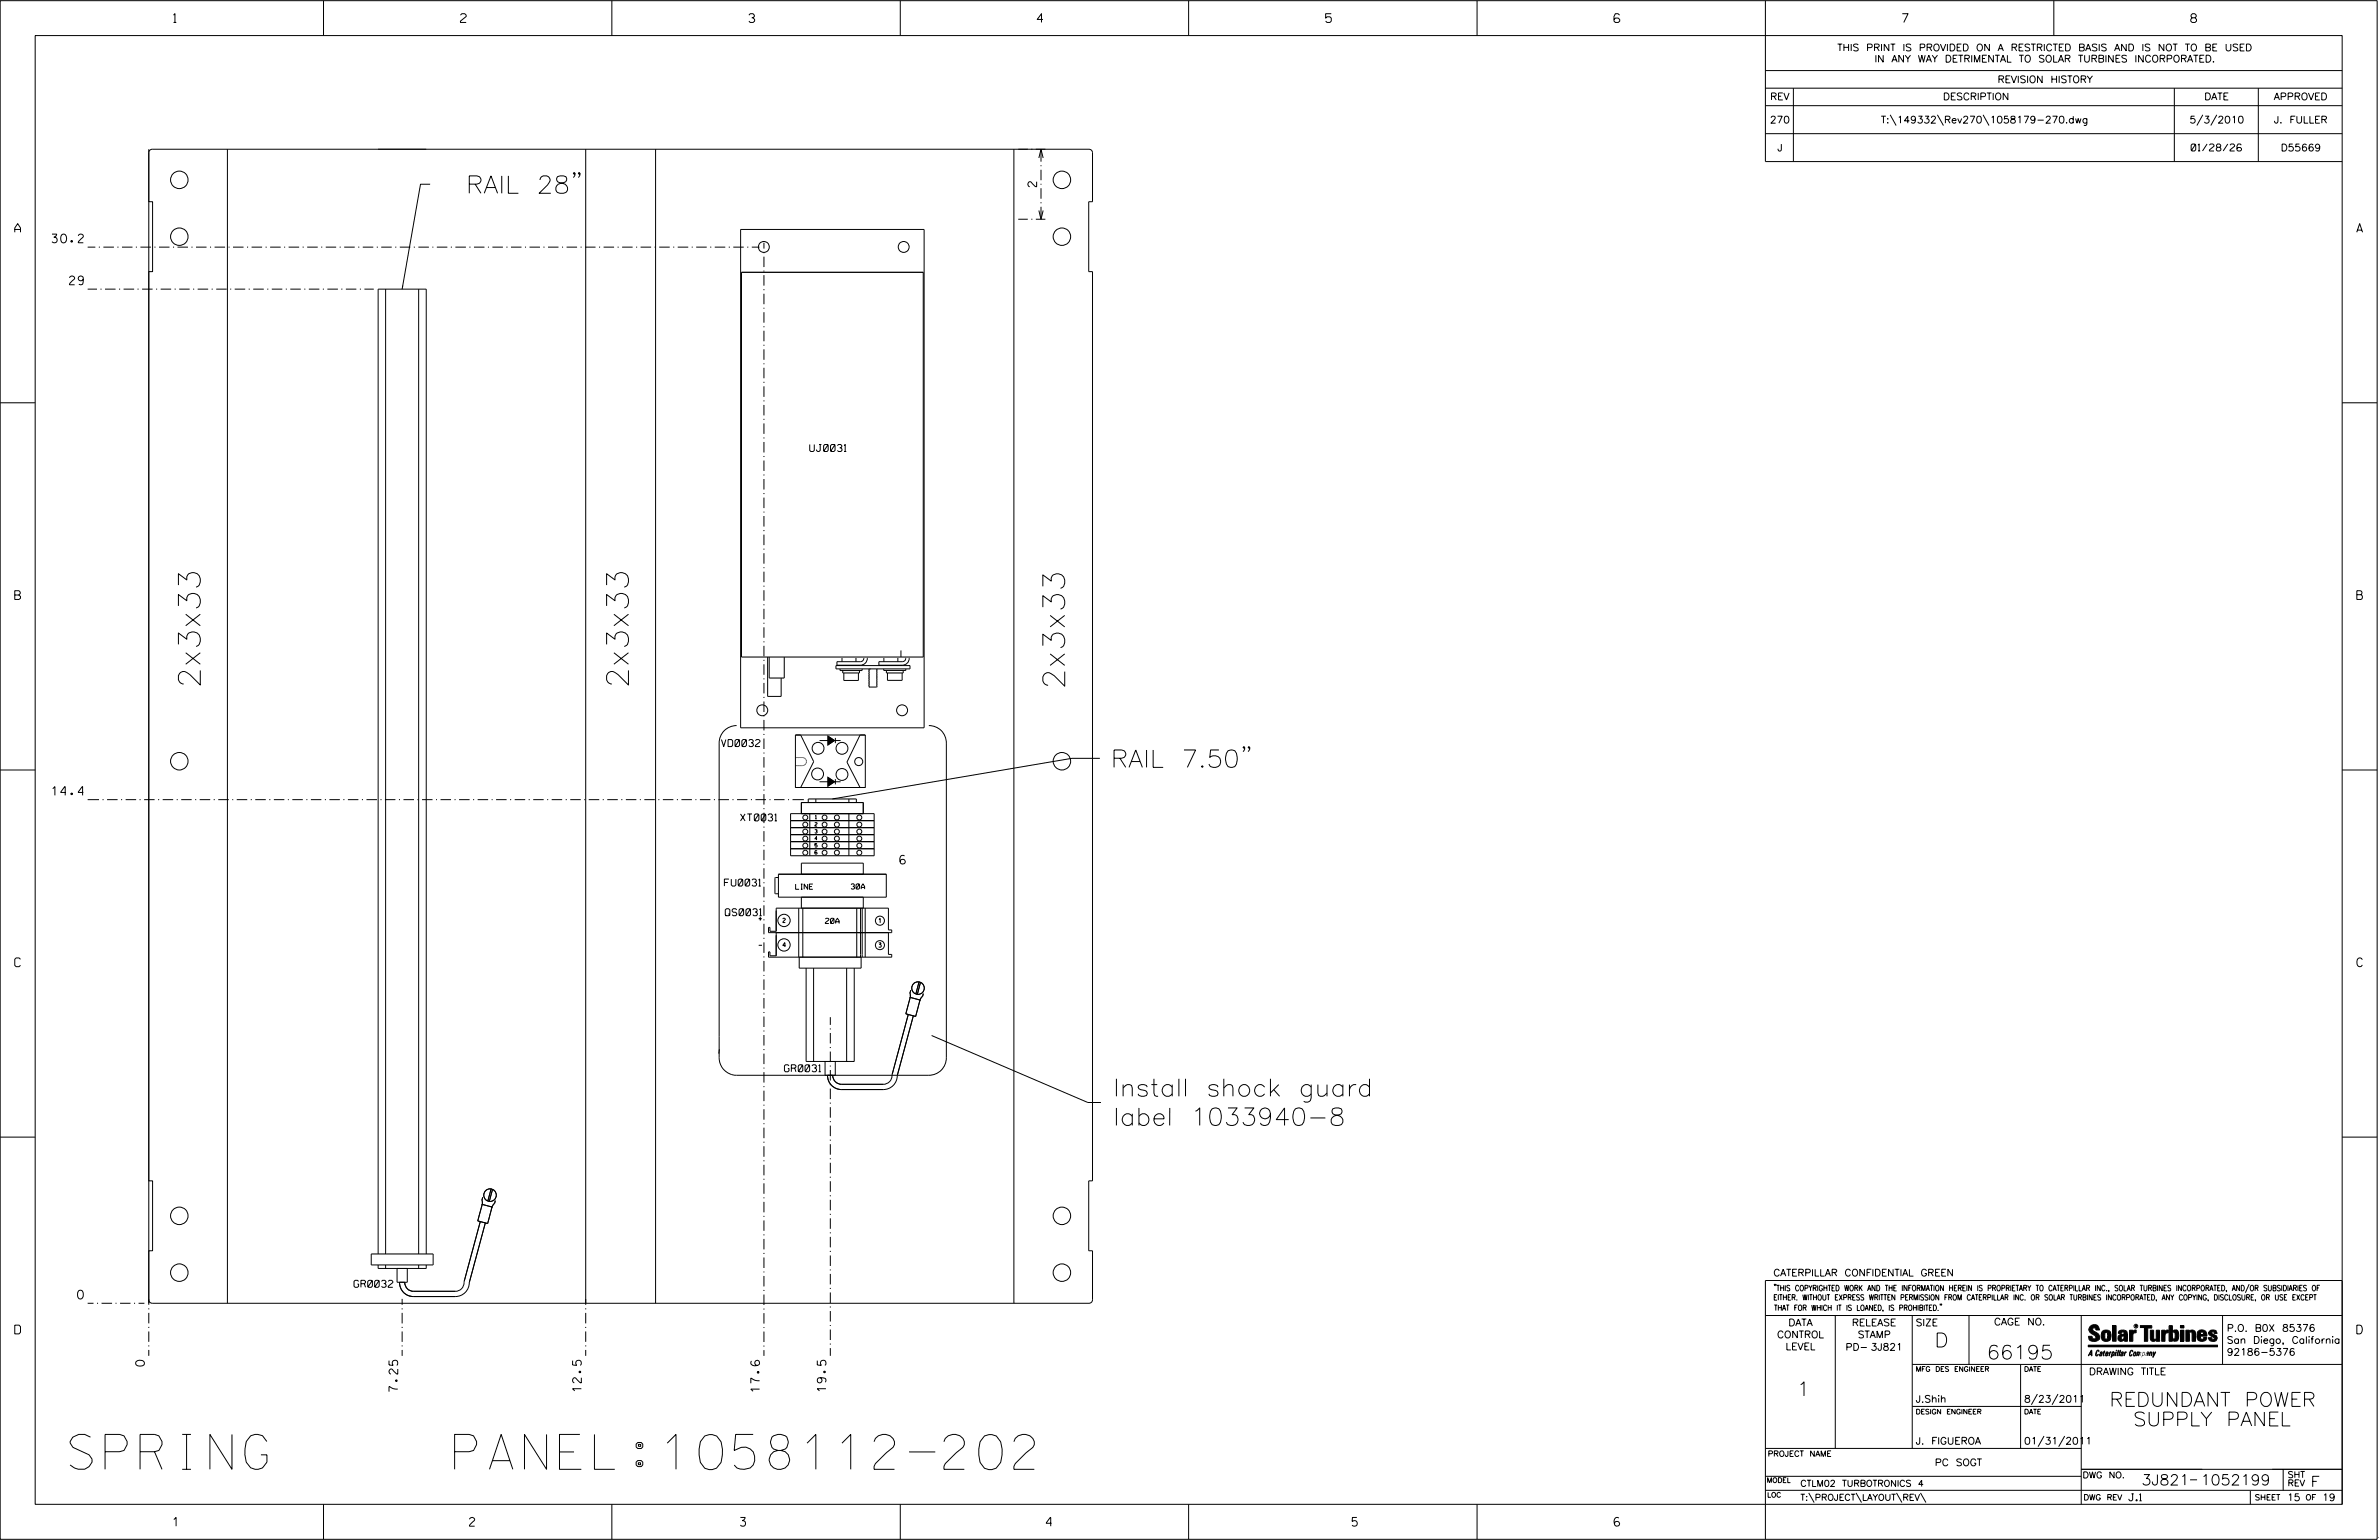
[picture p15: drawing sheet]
<svg xmlns="http://www.w3.org/2000/svg" width="864mm" height="559mm" viewBox="0 0 864 559" stroke-linecap="round" stroke-linejoin="round" font-family="sans-serif">
<defs><g id="words">
<g font-size="12.7">
<text x="25.4" y="533.2">SPRING</text>
<text x="165" y="533.2">PANEL:1058112-202</text>
</g>
<g font-size="7.9">
<text x="72.7" y="249.7" transform="rotate(-90 72.7 249.7)">2x3x33</text>
<text x="228.2" y="249.7" transform="rotate(-90 228.2 249.7)">2x3x33</text>
<text x="386.5" y="250.1" transform="rotate(-90 386.5 250.1)">2x3x33</text>
</g>
<g font-size="6.3">
<text x="169.1" y="70.1">RAIL 28&quot;</text>
<text x="403.2" y="278.5">RAIL 7.50&quot;</text>
</g>
<g font-size="5.1">
<text x="702.3" y="488.8">D</text>
<text x="721.2" y="493.2">66195</text>
<text x="652.2" y="506.5">1</text>
<text x="765.8" y="510.3">REDUNDANT POWER</text>
<text x="774.4" y="517.4">SUPPLY PANEL</text>
</g>
<g font-size="3.8">
<text x="777.4" y="538.9">3J821</text>
<text x="798.8" y="538.9">1052199</text>
<text x="838.8" y="539.5">F</text>
</g>
<g font-size="3.2">
<text x="63" y="8.2">1</text>
<text x="167.2" y="8.2">2</text>
<text x="271.8" y="8.2">3</text>
<text x="376.5" y="8.2">4</text>
<text x="481.2" y="8.2">5</text>
<text x="690.6" y="8.2">7</text>
<text x="795.3" y="8.2">8</text>
<text x="376.3" y="67.8" transform="rotate(-90 376.3 67.8)">2</text>
<text x="5.4" y="84.3">A</text>
<text x="18.9" y="88.1">30.2</text>
<text x="855.5" y="84.3">A</text>
<text x="25.2" y="103.3">29</text>
<text x="5.4" y="217.5">B</text>
<text x="855.6" y="217.5">B</text>
<text x="18.9" y="288.6">14.4</text>
<text x="326.6" y="313.5">6</text>
<text x="5.4" y="350.8">C</text>
<text x="855.6" y="350.8">C</text>
<text x="28.1" y="471.3">0</text>
<text x="5.4" y="484">D</text>
<text x="855.6" y="484">D</text>
<text x="52.4" y="495.7" transform="rotate(-90 52.4 495.7)">0</text>
<text x="144.4" y="505" transform="rotate(-90 144.4 505)">7.25</text>
<text x="211" y="505" transform="rotate(-90 211 505)">12.5</text>
<text x="275.7" y="505.1" transform="rotate(-90 275.7 505.1)">17.6</text>
<text x="299.8" y="505" transform="rotate(-90 299.8 505)">19.5</text>
<text x="62.8" y="553.8">1</text>
<text x="170.4" y="553.8">2</text>
<text x="268.8" y="553.8">3</text>
<text x="379.8" y="553.8">4</text>
<text x="490.8" y="553.8">5</text>
<text x="585.9" y="553.8">6</text>
</g>
<g font-size="2.5">
<text x="666.9" y="18.5">THIS PRINT IS PROVIDED ON A RESTRICTED BASIS AND IS NOT TO BE USED</text>
<text x="680.5" y="22.6">IN ANY WAY DETRIMENTAL TO SOLAR TURBINES INCORPORATED.</text>
<text x="725.1" y="30">REVISION HISTORY</text>
<text x="642.6" y="36.3">REV</text>
<text x="705.3" y="36.3">DESCRIPTION</text>
<text x="800.2" y="36.3">DATE</text>
<text x="825.4" y="36.3">APPROVED</text>
<text x="642.5" y="44.7">270</text>
<text x="682.8" y="44.7">T:\149332\Rev270\1058179-270.dwg</text>
<text x="794.8" y="44.7">5/3/2010</text>
<text x="825.5" y="44.7">J. FULLER</text>
<text x="645.2" y="54.8">J</text>
<text x="795.4" y="54.8">01/28/26</text>
<text x="827.9" y="54.8">D55669</text>
<text x="293.9" y="163.8">UJ0031</text>
<text x="261.9" y="270.9">VD0032</text>
<text x="268.8" y="297.9">XT0031</text>
<text x="263" y="321.5">FU0031</text>
<text x="263.3" y="332.3">QS0031</text>
<text x="284.8" y="388.9">GR0031</text>
<text x="128.5" y="467.1">GR0032</text>
<text x="643.8" y="463">CATERPILLAR CONFIDENTIAL GREEN</text>
<text x="645.1" y="485.5">CONTROL</text>
<text x="649.2" y="481.1">DATA</text>
<text x="672.3" y="481.1">RELEASE</text>
<text x="674.4" y="485.5">STAMP</text>
<text x="695.4" y="481.1">SIZE</text>
<text x="723.8" y="480.8">CAGE NO.</text>
<text x="808.4" y="483.1">P.O. B0X 85376</text>
<text x="648.2" y="489.8">LEVEL</text>
<text x="669.9" y="490">PD- 3J821</text>
<text x="808.4" y="487.5">San Diego, California</text>
<text x="808.4" y="491.8">92186-5376</text>
<text x="758.3" y="498.9">DRAWING TITLE</text>
<text x="695.4" y="508.9">J.Shih</text>
<text x="734.8" y="508.9">8/23/2011</text>
<text x="695.4" y="524.1">J. FIGUEROA</text>
<text x="734.8" y="524.1">01/31/2011</text>
<text x="702.4" y="531.9">PC SOGT</text>
<text x="772.8" y="544.6">J.1</text>
<text x="830.2" y="544.6">15</text>
<text x="843" y="544.6">19</text>
</g>
<g font-size="2.3">
<text x="653.5" y="539.4">CTLM02 TURBOTRONICS 4</text>
<text x="756" y="536.3">DWG NO.</text>
<text x="830.4" y="539.3">REV</text>
<text x="830.4" y="536.2">SHT</text>
<text x="653.5" y="544.5">T:\PROJECT\LAYOUT\REV\</text>
</g>
<g font-size="2">
<text x="643.8" y="468.4">&quot;THIS COPYRIGHTED WORK AND THE INFORMATION HEREIN IS PROPRIETARY TO CATERPILLAR INC., SOLAR TURBINES INCORPORATED, AND/OR SUBSIDIARIES OF</text>
<text x="643.8" y="471.8">EITHER. WITHOUT EXPRESS WRITTEN PERMISSION FROM CATERPILLAR INC. OR SOLAR TURBINES INCORPORATED, ANY COPYING, DISCLOSURE, OR USE EXCEPT</text>
<text x="644" y="475.6">THAT FOR WHICH IT IS LOANED, IS PROHIBITED.&quot;</text>
<text x="641.7" y="528.5">PROJECT NAME</text>
<text x="756.3" y="544.3">DWG REV</text>
<text x="818.5" y="544.3">SHEET</text>
<text x="836.9" y="544.3">OF</text>
</g>
<g font-size="1.9">
<text x="288.8" y="322.7">LINE</text>
<text x="309" y="322.6">30A</text>
<text x="299.6" y="335.1">20A</text>
</g>
<g font-size="1.8">
<text x="695.4" y="497.6">MFG DES ENGINEER</text>
<text x="734.8" y="497.6">DATE</text>
<text x="695.4" y="513.1">DESIGN ENGINEER</text>
<text x="734.8" y="513.1">DATE</text>
<text x="641.3" y="538">MODEL</text>
<text x="641.5" y="543.3">LOC</text>
</g>
<g font-size="1.6">
<text x="284.2" y="334.8">2</text>
<text x="319" y="334.8">1</text>
<text x="275.4" y="343.8">-</text>
<text x="284.2" y="343.6">4</text>
<text x="319" y="343.7">3</text>
</g>
<g font-size="1.3">
<text x="295.8" y="299.7">2</text>
<text x="296" y="297.2">1</text>
<text x="295.8" y="302.3">3</text>
<text x="295.8" y="304.8">4</text>
<text x="295.8" y="307.4">5</text>
</g>
<text font-size=".9" x="775.1" y="481.7">R</text>
</g></defs>
<g fill="none" stroke="#000" stroke-width=".36">
<path d="M.1 .2h862.8v558.4h-862.8zM12.8 12.9h837.4v533h-837.4zM117.4 .2v12.7M222.1 .2v12.7M326.8 .2v12.7M431.5 .2v12.7M536.2 .2v12.7M587.9 5.5l-.5-.5h-1l-.5 1v1.7l.5 .4h1l.6-.4v-.6l-.6-.5h-1l-.5 .5M640.9 .2v58.4h209.3M745.6 .2v12.7M640.9 25.6h209.3M640.9 32h209.3"/>
<path d="M640.9 38.3h209.3M651 32v26.6M789.3 32v26.6M819.8 32v26.6M54 54.2v419.3M54.4 54.5l.8-.3h340.1l.9 .3 .4 .9v17.8h-1.4v25.4h1.4v329.9h-1.4v25.3h1.4v17.8l-.4 .9-.9 .4h-340.1a1.26 1.26 0 0 1-1.2-1.3v-17.8h1.4v-25.3h-1.4v-329.9h1.4v-25.4h-1.4v-17.8zM82.5 54.2v418.7M212.6 54.2v419.3M238 54.2v418.7M368.1 54.2v418.7M377.9 54.2l.8 3.1M377.9 54.2v4.5"/>
<path d="M377.9 59.9v.4M377.9 54.2l-.8 3.1M640.9 48.5h209.3M686.2 41.7l2.1 3.8M703.3 41.7l2.2 3.8M719.9 41.7l2.1 3.8M799.6 41.7l-2.1 3.8M804.7 41.7l-2.2 3.8M156.1 66.9h-3.5l-6.6 38M208.7 62.9l-.3 .3-.3-.3 .3-.3 .3 .3v.6l-.6 .9M210.5 62.9l-.3 .3-.3-.3 .3-.3 .3 .3v.6l-.6 .9M369.6 79.6h3.5"/>
<path d="M374.4 79.6h.4M376 79.6h3.5M377.1 76.4l.8 3.2M377.9 61.6v3.8M377.9 66.7v.3M377.9 68.3v3.8M377.9 73.4v.4M377.9 75v4.6M378.7 76.4l-.8 3.2M31.8 89.7h2.8M35.9 89.7h.4M37.5 89.7h3.8"/>
<path d="M42.6 89.7h.4M44.3 89.7h3.8M49.3 89.7h.4M51 89.7h3.8M56.1 89.7h.3M57.7 89.7h3.8M62.8 89.7h.4M64.5 89.7h3.7M69.5 89.7h.4M71.2 89.7h3.8M76.2 89.7h.4M77.9 89.7h3.8"/>
<path d="M83 89.7h.3M84.6 89.7h3.8M89.7 89.7h.4M91.3 89.7h3.8M96.4 89.7h.4M98.1 89.7h3.8M103.2 89.7h.3M104.8 89.7h3.8M109.9 89.7h.3M111.5 89.7h3.8M116.6 89.7h.4M118.3 89.7h3.7"/>
<path d="M123.3 89.7h.4M125 89.7h3.8M130 89.7h.4M131.7 89.7h3.8M136.8 89.7h.4M138.4 89.7h3.8M143.5 89.7h.4M145.1 89.7h3.8M150.2 89.7h.4M151.9 89.7h3.8M157 89.7h.3M158.6 89.7h3.8"/>
<path d="M163.7 89.7h.3M165.3 89.7h3.8M170.4 89.7h.4M172 89.7h3.9M177.1 89.7h.4M178.8 89.7h3.8M183.8 89.7h.4M185.5 89.7h3.8M190.6 89.7h.4M192.2 89.7h3.8M197.3 89.7h.4M198.9 89.7h3.8"/>
<path d="M204 89.7h.4M205.7 89.7h3.8M210.7 89.7h.4M212.4 89.7h3.8M217.5 89.7h.3M219.1 89.7h3.8M224.2 89.7h.4M225.8 89.7h3.9M230.9 89.7h.4M232.6 89.7h3.8M237.6 89.7h.4M239.3 89.7h3.8"/>
<path d="M244.4 89.7h.4M246 89.7h3.8M251.1 89.7h.4M252.7 89.7h3.8M257.8 89.7h.4M259.5 89.7h3.8M264.5 89.7h.4M266.2 89.7h3.8M268.9 83.3h66.6v180.8h-66.6zM269.2 98.8h65.9v139.6h-65.9zM271.3 89.7h.3M272.9 89.7h2.8"/>
<path d="M277.3 88.1v2.1M277.3 91.5v.4M277.3 93.1v3.8M277.3 98.2v.4M277.3 99.8v3.8M31.8 104.9h3.4M36.5 104.9h.4M38.1 104.9h3.8M43.2 104.9h.4M44.9 104.9h3.8M49.9 104.9h.4M51.6 104.9h3.8"/>
<path d="M56.7 104.9h.3M58.3 104.9h3.8M63.4 104.9h.4M65.1 104.9h3.7M70.1 104.9h.4M71.8 104.9h3.8M76.8 104.9h.4M78.5 104.9h3.8M83.6 104.9h.3M85.2 104.9h3.8M90.3 104.9h.4M91.9 104.9h3.8"/>
<path d="M97 104.9h.4M98.7 104.9h3.8M103.8 104.9h.3M105.4 104.9h3.8M110.5 104.9h.3M112.1 104.9h3.8M117.2 104.9h.4M118.9 104.9h3.8M123.9 104.9h.4M125.6 104.9h3.8M130.6 104.9h.4M132.3 104.9h3.4"/>
<path d="M140 104.9v350.1M152 104.9v350.1M277.3 104.9v.4M277.3 106.6v3.8M277.3 111.7v.3M277.3 113.3v3.8M277.3 118.4v.3M277.3 120v3.8M277.3 125.1v.4M277.3 126.8v3.8M277.3 131.8v.4M277.3 133.5v3.8"/>
<path d="M277.3 138.5v.4M.1 146.2h12.7M277.3 140.2v3.8M277.3 145.3v.4M277.3 146.9v3.8M277.3 152v.4M277.3 153.6v3.8M277.3 158.7v.4M850.2 146.2h12.7M277.3 160.4v3.8M277.3 165.5v.3M277.3 167.1v3.8"/>
<path d="M277.3 172.2v.3M277.3 173.8v3.8M277.3 178.9v.4M277.3 180.6v3.8M277.3 185.6v.4M277.3 187.3v3.8M277.3 192.3v.4M277.3 194v3.8M277.3 199.1v.4M277.3 200.7v3.8M277.3 205.8v.4M277.3 207.4v3.8"/>
<path d="M277.3 212.5v.4M277.3 214.2v3.8M277.3 219.3v.3M277.3 220.9v3.8M277.3 226v.3M277.3 227.6v3.8M277.3 232.7v.4M277.3 234.4v3.8M277.3 239.4v.4M278.7 238.4v14.3h4.9v-6.7M279.2 238.4v7.6h5.5v-7.6M305.6 238.7v1.4"/>
<path d="M310.7 238.7v1.4M313.6 238.7a1.28 1.28 0 0 1-1.3 1.4h-8.5v1.3h8.5a2.54 2.54 0 0 0 2.6-2.7M320.9 238.7v1.4M325.9 238.7v1.4M327.1 236v2.4M328.8 238.7a1.23 1.23 0 0 1-1.3 1.4h-8.4v1.3h8.4a2.54 2.54 0 0 0 2.6-2.7M277.3 241.1v3.8M277.3 246.1v.4M277.3 247.8v3.8M277.3 252.9v.4M277.3 254.5v3.8M277.3 259.6v.4"/>
<path d="M303.5 241.5h26.8v1.2h-26.8zM304.9 242.7v.6h8v-.6M305.9 243.3v.9h6.1v-.9M306.3 244.2v2.7h5.3v-2.7M318.4 242.7l-.2 .4 .3 .3-.3 .3 .3 .4-.3 .3 .3 .3-.3 .3 .3 .3-.3 .3 .3 .4-.3 .3 .3 .3-.3 .3 .3 .3-.3 .3 .3 .3-.3 .3 .3 .4-.3 .3 .3 .3-.2 .2h-2.9l.2-.2-.3-.3 .3-.3-.3-.4 .3-.3-.3-.3 .3-.3-.3-.3 .3-.3-.3-.3 .3-.3-.3-.4 .3-.3-.3-.3 .3-.3-.3-.3 .3-.3-.3-.4 .3-.3-.3-.3 .7-.4M320.8 242.7v.6h8v-.6M321.8 243.3v.9h6.1v-.9M322.2 244.2v2.7h5.3v-2.7M.1 279.4h12.7M277.3 261.2v3.8M277.3 266.3v.4M277.3 268v3.8"/>
<path d="M277.3 273v.4M277.3 274.7v3.8M277.3 279.8v.3M288.7 274.9h2.7M288.7 277.8h2.7M288.7 266.7h25.4v19.1h-25.4zM290.7 266.7l4.7 9.7-4.7 9.4M291.4 274.9h.1M291.4 277.8h.1M291.4 274.9l.3 .1M291.7 277.7l-.3 .1M291.7 275h.1"/>
<path d="M291.7 277.7h.1M291.7 275h.2M291.9 277.7h.1M291.9 277.7h-.2M291.9 275h.1M291.9 275l.1 .1M292 277.6l-.1 .1M292 275.1h.1M292 277.6h.1M292.1 275.1l.4 .4M292.2 275.2h.1M292.2 277.5h.1"/>
<path d="M292.3 275.3h.1M292.3 277.4h.1M292.4 275.4h.1M292.4 277.3h.1M292.5 277.2l-.4 .4M292.5 275.6h.1M292.5 277.1h.1M292.5 275.6l.1 .1M292.6 277l-.1 .1M292.6 275.7h.1M292.6 277h.1M292.6 275.7v.1"/>
<path d="M292.6 276.9v.1M292.7 275.8v.2M292.7 276h.1M292.7 276.7v.2M292.7 276v.2M292.7 276.7h.1M292.7 276.2h.1M292.7 276.5h.1M292.7 276.2v.1M292.7 276.4v.1M292.7 276.3v.1M292.7 276.5v.1"/>
<path d="M297.5 268.7h7.7M303.2 267.8v1.9M312.2 266.7l-4.8 9.8 4.8 9.3M337.2 263.3a6.3 6.3 0 0 1 6.3 6.3v114.2a6.3 6.3 0 0 1-6.3 6.4h-69.8a6.4 6.4 0 0 1-6.3-6.4v-114.2a6.3 6.3 0 0 1 6.3-6.3M399.3 275.2h-10.2l-86.9 14.7M451.8 271.2l-.2 .3-.4-.3 .4-.3a1.21 1.21 0 0 1-.4 1.8M453.7 271.2l-.3 .3-.3-.3 .3-.3 .3 .3v.6l-.6 .9M850.2 279.4h12.7M31.8 290.2h4.1M37.2 290.2h.4M38.9 290.2h3.8M44 290.2h.3"/>
<path d="M45.6 290.2h3.8M50.7 290.2h.3M52.3 290.2h3.8M57.4 290.2h.4M59.1 290.2h3.8M64.1 290.2h.4M65.8 290.2h3.8M70.8 290.2h.4M72.5 290.2h3.8M77.6 290.2h.4M79.2 290.2h3.8M84.3 290.2h.4"/>
<path d="M85.9 290.2h3.8M91 290.2h.4M92.7 290.2h3.8M97.8 290.2h.3M99.4 290.2h3.8M104.5 290.2h.3M106.1 290.2h3.8M111.2 290.2h.4M112.9 290.2h3.8M117.9 290.2h.4M119.6 290.2h3.8M124.6 290.2h.4"/>
<path d="M126.3 290.2h3.8M131.4 290.2h.4M133 290.2h3.8M138.1 290.2h.4M139.7 290.2h3.8M144.8 290.2h.4M146.5 290.2h3.8M151.6 290.2h.3M153.2 290.2h3.8M158.3 290.2h.3M159.9 290.2h3.8M165 290.2h.4"/>
<path d="M166.7 290.2h3.8M171.7 290.2h.4M173.4 290.2h3.8M178.5 290.2h.3M180.1 290.2h3.8M185.2 290.2h.4M186.8 290.2h3.8M191.9 290.2h.4M193.6 290.2h3.7M198.6 290.2h.4M200.3 290.2h3.8M205.4 290.2h.3"/>
<path d="M207 290.2h3.8M212.1 290.2h.3M213.7 290.2h3.8M218.8 290.2h.4M220.5 290.2h3.8M225.5 290.2h.4M227.2 290.2h3.8M232.3 290.2h.3M233.9 290.2h3.8M239 290.2h.4M240.6 290.2h3.8M245.7 290.2h.4"/>
<path d="M247.4 290.2h3.8M252.4 290.2h.4M254.1 290.2h3.8M259.2 290.2h.3M260.8 290.2h3.8M265.9 290.2h.4M267.5 290.2h3.8M272.6 290.2h.4M274.2 290.2h3.9M277.3 281.4v3.8M277.3 286.5v.4M277.3 288.1v3.9"/>
<path d="M277.3 293.2v.4M277.3 294.9v3.8M277.3 299.9v.4M279.3 290.2h.4M281 290.2h3.8M286.1 290.2h.3M287 295.2h30.3v15.3h-30.3zM287 297.8h30.3M287.7 290.2h4.1M293.4 291.2v-1.3h17.5v1.3M294 295.2v15.3M296.2 289.9v1.3"/>
<path d="M297.5 283.7h7.7M303.2 282.7v1.9M308.2 289.9v1.3M308.2 295.2v15.3M313.4 295.2v-4h-22.5v4M277.3 301.6v3.8M277.3 306.7v.4M277.3 308.3v3.8M277.3 313.4v.4M277.3 315v3.8M282.6 317.2h39.1v8.3h-39.1zM282.6 318.4h-1l-.3 .3v5.4l.3 .2h1"/>
<path d="M287 300.3h30.3M287 302.9h30.3M287 305.4h30.3M287 308h30.3M296.6 308.9l-.6-.3-.2 .5v.6l.6 .2 .2-.2-.2-.4-.6 .2M313.4 317.2v-4h-22.5v4M275.4 333.4h1.2M276 332.7v1.3M277.3 321.8v3.8M277.3 326.8v.4M277.3 328.5v3.8M277.3 333.6v.3"/>
<path d="M277.3 335.2v3.8M281.8 338.4v8.4h-2.3v-1.4h-.5v1.9h44.7v-1h-1.2v-7.9M281.8 329.5h40.7v7.9h1.2v1h-44.7v-1.9h.5v1.4h2.3zM286.9 337.9h.1M289.9 329.5v17.8M290.9 325.5v4M291.4 329.5v17.8M311 329.5v17.8M312.4 329.5v17.8M313 329.5v17.8M313.4 325.5v4M314.1 329.5v17.8"/>
<path d="M277.3 340.3v.4M277.3 341.9v3.9M277.3 347v.4M277.3 348.7v3.8M277.3 353.8v.3M277.3 355.4v3.8M286.9 346.8h.1M290.1 347.3v4h22.5v-4M292.6 351.3v33.9h17.5v-33.9M295.3 351.3v33.9M307.3 351.3v33.9M330.6 359.3l-.3 1.1v1.7"/>
<path d="M333.6 356.3l-1.1 4.4M334.2 356.4l-1.2 4.4M277.3 360.5v.4M277.3 362.1v3.8M277.3 367.2v.4M277.3 368.9v3.7M277.3 373.9v.4M277.3 375.6v3.8M301.4 369.1v2.8M301.4 373.2v.4M301.4 374.8v3.8M301.4 379.9v.4"/>
<path d="M329.7 368.1l-5.8 21.7a3.3 3.3 0 0 1-3.2 3.7h-15.2a3.3 3.3 0 0 1-3.2-3.3M330.4 361.9l3.6 1-1.6 5.9-3.6-.9zM331.5 368.6l-5.8 21.7a5.1 5.1 0 0 1-5 5.1h-15.2a5.1 5.1 0 0 1-5.1-5.2M335.2 360.5l-.3 1.1-.7 .8-.3 .7M338.2 375.7l56.7 24.3h4.8M261.2 380.8l-.3 1.5M277.3 380.6v.4M277.3 382.3v3.8M277.3 387.4v.3M277.3 389v3.8M277.3 394.1v.4M277.3 395.7v3.9"/>
<path d="M299.5 385.2v5M301.4 381.6v3.8M301.4 386.6v.4M301.4 388.3v3.8M301.4 393.3v.4M301.4 395v3.8M303.2 385.2v5M405.3 391.4v6.4M407.7 394.8l1.5-1.2 1.5 .3 .3 .9v3M407.7 393.6v4.2M416.5 394.5a1.9 1.9 0 0 0-3.4 0l.4 .6 .6 .3 2.1 .6 .3 .6-.3 .9a2.18 2.18 0 0 1-3.1-.6M418 393.6h2.1"/>
<path d="M418.9 391.4v5.2l.3 .9 1.2 .3M425.5 394.5a2.09 2.09 0 0 0-3.6 .5 2.09 2.09 0 0 0 2.4 2.8l1.2-.9M425.5 393.6v4.2M428 391.4v6.4M430.4 391.4v6.4M442.1 394.5a1.9 1.9 0 0 0-3.3 0l.3 .6 .6 .3 2.2 .6 .2 .6-.2 .9a2.18 2.18 0 0 1-3.1-.6M444.3 394.8l1.5-1.2h.9l.6 .3 .3 .9v3M444.3 391.4v6.4M459.1 394.5a2.09 2.09 0 0 0-3.7 .5 2.09 2.09 0 0 0 2.5 2.8l1.2-.9M461.2 391.4v6.4M462.4 395.4l2.1 2.4M464.2 393.6l-3 3"/>
<path d="M476 393.6v4.8a1.66 1.66 0 0 1-1 1.5 1.66 1.66 0 0 1-1.7-.3M476 394.5a2.09 2.09 0 0 0-3.7 .5 2.09 2.09 0 0 0 2.5 2.8l1.2-.9M478.4 393.6v3l.3 .9 1.5 .3 1.5-1.2M481.7 393.6v4.2M487.5 394.5a2.09 2.09 0 0 0-3.7 .5 2.09 2.09 0 0 0 2.5 2.8l1.2-.9M487.5 393.6v4.2M489.9 393.6v4.2M492.3 393.6a2.08 2.08 0 0 0-2.4 1.8M497.1 394.5a2.09 2.09 0 0 0-3.6 .5 2.09 2.09 0 0 0 2.4 2.8l1.2-.9M497.1 391.4v6.4M.1 412.6h12.7M277.3 400.8v.4"/>
<path d="M277.3 402.5v3.8M277.3 407.6v.3M277.3 409.2v3.8M277.3 414.3v.4M277.3 415.9v3.8M301.4 400.1v.4M301.4 401.7v3.9M301.4 406.8v.4M301.4 408.4v3.9M301.4 413.5v.4M301.4 415.2v3.8M405.3 402v6.4"/>
<path d="M411 405.1a2.09 2.09 0 0 0-3.6 .5 2.09 2.09 0 0 0 2.4 2.8l1.2-.9M411 404.1v4.3M413.5 405.1a2.09 2.09 0 0 1 3.6 .5 2.09 2.09 0 0 1-2.4 2.8l-1.2-.9M413.5 402v6.4M418.9 406h3.6a1.82 1.82 0 0 0-1.8-2 1.82 1.82 0 0 0-1.8 2 1.99 1.99 0 0 0 1.2 2.3 1.99 1.99 0 0 0 2.4-.8M424.6 402v6.4M434 403.2l1.5-1.2v6.4M440 402.3a2.06 2.06 0 0 1 3.1 .9 5.5 5.5 0 0 1-.6 4.9 2.1 2.1 0 0 1-3.1-.9 5.4 5.4 0 0 1 .6-4.9zM445.8 402h3.3l-1.8 2.5a1.96 1.96 0 0 1 2.1 1.8 1.96 1.96 0 0 1-1.8 2.1 1.81 1.81 0 0 1-2.4-1.2M451.8 402h3.4l-1.9 2.5a1.96 1.96 0 0 1 2.2 1.8 1.96 1.96 0 0 1-1.9 2.1 1.82 1.82 0 0 1-2.4-1.2M461.2 404.1a1.98 1.98 0 0 1-2.7 1.8 1.98 1.98 0 0 1-.8-3.1 1.98 1.98 0 0 1 3.2 .1 5.7 5.7 0 0 1-.6 5.2 1.88 1.88 0 0 1-2.7-.6M467.8 406.3h-4.5l3-4.3v6.4"/>
<path d="M470.3 402.3a2.02 2.02 0 0 1 3 .9 5.2 5.2 0 0 1-.6 4.9 2.06 2.06 0 0 1-3-.9 5.1 5.1 0 0 1 .6-4.9zM475.7 405.7h5.4M483.8 402.3a1.31 1.31 0 0 0 .6 2.2 2.95 2.95 0 0 1 3.1 1.8 1.66 1.66 0 0 1-1.5 2.1h-1.2a1.82 1.82 0 0 1-1.7-2 1.82 1.82 0 0 1 1.9-1.7l1.3-.2a1.31 1.31 0 0 0 .6-2.2l-.9-.3zM850.2 412.6h12.7M175 437l3.6 1-1.6 6-3.6-1zM175.2 434.4l-.3 1.1 .1 1.8M178.3 431.4l-1.2 4.4M178.8 431.6l-1.2 4.3M179.8 435.6l-.3 1.1-.9 1.5M277.3 421v.4M277.3 422.7v3.8M277.3 427.7v.4"/>
<path d="M277.3 429.4v3.8M277.3 434.4v.4M277.3 436.1v3.8M301.4 420.3v.4M301.4 421.9v3.8M301.4 427v.4M301.4 428.6v3.8M301.4 433.7v.4M301.4 435.4v3.8M134.8 455h22.4v4h-22.4zM137.3 455v-350.1h17.4v350.1M137.3 459v1.3h17.4v-1.3"/>
<path d="M140 459v1.3M152 459v1.3M174.3 443.3l-5.8 21.6a3.3 3.3 0 0 1-3.2 3.7h-15.2a3.2 3.2 0 0 1-3.2-3.3M176.2 443.8l-5.8 21.6a5.1 5.1 0 0 1-5.1 5.1h-15.2a5.1 5.1 0 0 1-5.1-5.2M277.3 441.2v.4M277.3 442.8v3.8M277.3 447.9v.4M277.3 449.5v3.9M277.3 454.6v.4M277.3 456.3v3.8M301.4 440.4v.4M301.4 442.1v3.8"/>
<path d="M301.4 447.1v.4M301.4 448.8v3.8M301.4 453.9v.4M301.4 455.5v3.9M31.8 472.9h2.1M35.2 472.9h.4M36.9 472.9h3.8M41.9 472.9h.4M43.6 472.9h3.8M48.6 472.9h.4M50.3 472.9h2.1M54 474.7v.4"/>
<path d="M54 476.4v3.8M144.1 460.3v5h3.7v-5M146 471.3v2.2M146 474.7v.4M146 476.4v3.8M212.6 474.7v.4M212.6 476.4v3.8M277.3 461.4v.3M277.3 463v3.8M277.3 468.1v.4M277.3 469.7v3.8M277.3 474.8v.4"/>
<path d="M277.3 476.5v3.8M301.4 460.6v.4M301.4 462.2v3.9M301.4 467.3v.4M301.4 469v3.8M301.4 474.1v.4M301.4 475.7v3.8M640.9 477.3h209.3M644.2 466.1l-.1 .4M644.7 466.1l-.2 .4M666.2 477.3v48.3M694.2 477.3v48.3"/>
<path d="M704.4 473.3l-.1 .4M704.8 473.3l-.1 .4M714.8 477.3v17.8M755.5 477.3v68.6M806.8 477.3v17.8M816.5 466l-1.4 3.1M850.2 464.6h-209.3v94M850.2 464.8v81.1M54 481.5v.4M54 483.1v3.8M54 488.2v.4M54 489.8v2.2"/>
<path d="M146 481.5v.4M146 483.1v3.8M146 488.2v.4M146 489.8v2.2M212.6 481.5v.4M212.6 483.1v3.8M212.6 488.2v.4M212.6 489.8v2.2M277.3 481.5v.4M277.3 483.2v3.8M277.3 488.2v.4M277.3 489.9v2.1"/>
<path d="M301.4 480.8v.4M301.4 482.4v3.8M301.4 487.5v.4M301.4 489.2v2.8M694.2 495.1h156M733.5 495.1v30.5M758.6 481.4a2.02 2.02 0 0 1 3.1-.1l.5 1.3h-1.3l-.2-.6-.4-.2-.6 .1-.1 .4 .4 .7a2.46 2.46 0 0 1 2.2 2.9 2.83 2.83 0 0 1-3.8 .3l-.3-1.3h1.3l.2 .7 .6 .3 .5-.2 .2-.5-.4-.6-1.9-1.2-.4-.9zM759.2 491.3h-.7l.7-1.2v1.9h.2l-.1-2.1-1.3 2.1 .5-.5h.7M761.3 490l.3-.2 .4 .3-.1 .3-.3-.4-.4 .3-.3 1.6h.4l.4-.5-.3 .6-.4 .1-.3-.4zM762.6 490.6l.5-.1-.1 1.4h-.9a.74 .74 0 0 1 .9-.8l-.3 .7-.5 .1 .2-.5 .6-.2v-.5l-.7 .2zM763 483.2a2.17 2.17 0 0 1 3.1 0l.3 1.4-.3 1.5a2.17 2.17 0 0 1-3.1 0l-.3-1.5zM763.6 490.5l.4-.4 .2 .6h-.3l-.3 .9 .2 .4-.3-.1z"/>
<path d="M764.1 483.7l.5-.4 .4 .3v2.2l-.4 .2-.5-.2zM764.6 491.1l.6 .2v-.7l-.4-.1-.4 .6-.1 .8h.6M764.6 491.1l-.1 .8h.4M764.6 482.6v.8M764.8 490.7l.4 .1v.3h-.6zM765 491.5l-.1 .4zM766 490.5l-.5 1.5zM766 490.8l.4-.3-.4 .4M766.9 481h1.3v5.7h-1.3zM767 490.8l.5 .1-.3 .8-.4 .2zM767.3 490.5h-.5l-.5 2M767.3 490.5a.8 .8 0 0 1 .2 1 .8 .8 0 0 1-.9 .4l-.1 .6"/>
<path d="M767.3 490.5l-.1 .2M768.1 490.5l-.4 1.5zM768.2 489.9h.3l-.1 .2h-.2zM769 489.9l-.5 2.1zM769.7 489.9l-.6 2.1zM770.1 491.4l.5-.3-.5 .8zM770.4 491.9h.1M770.6 491.1l.1-.4-.7 .2 .1-.3 .6-.1 .2 .3-.5 1.1M770.6 491.1a.74 .74 0 0 0-.8 .8h.6M771 484.8h-.7l-.3 .6 .4 .7 .5-.3 .1-2.4h-.8l-.1 .4h-1.2a1.71 1.71 0 0 1 1.8-1.3 1.71 1.71 0 0 1 1.6 1.4v2.8h-1.1l-.1-.6M771 484.2l-1.5 .1a1.41 1.41 0 0 0 0 2.4l.5 .1 1.1-.7M771.2 486.1h-.1"/>
<path d="M771.4 490.5l.1 .3 .4-.3-.9 1.5zM771.5 490.8h.1M773 482.7h1.2v.5l.5-.5 .7-.1v1h-.6l-.5 .4-.1 2.7h-1.2zM773.3 490.3l.6-.4 .4 .2-.1 .4-.3-.4a1.28 1.28 0 0 0-.5 1.8l.6-.4-.1 .4-.8 .1zM774.7 490.8l.5-.3a.88 .88 0 0 1 .2 .9 .88 .88 0 0 1-.7 .7l-.2-.2zM774.8 490.9h.5l-.3 1h-.3l-.2-.2zM775.2 490.5l-.1 .2M776.8 481h4.3v.9h-1.5v4.8h-1.3M776.8 490.6l-.8 .2v-.3l-.4 1.5 .8-1.3v1.3l.3-1.2M779.3 491.1h.4M779.6 490.5h.3l-.3 1.4M779.6 490.7h.2l-.1 .4"/>
<path d="M779.7 491.1l-.1 .4M779.7 491.1l-.4 .2M780.1 492l.4-1.5 .1 .3 .3-.3 .3 .2-.3 1.3v-1.3l-.7 1.3M780.6 482.7h1.2v2.7l.1 .4 .4 .3 .4-.7v-2.7h1.2l.1 4h-1.3v-.5l-1.1 .6-.7-.3-.3-.7zM781.6 492.5l1-2-.8 1.3-.2-1.3-.2 2M784.7 482.7h1.2v.5l.5-.5 .7-.1v1h-.5l-.6 .4-.1 2.7h-1.2zM787.4 481h1.2v2a1.4 1.4 0 0 1 2.2 .2l.1 1.4-.4 1.9-1.5 .1-.4-.5v-1l.5 .9 .5-.3v-2.1l-.5-.4-.5 .7v2.8h-1.2zM791.5 482.7h1.3v4h-1.3zM791.5 481h1.3v.9h-1.3zM793.5 482.7h1.3v.4l.7-.5 1.1 .2 .4 .6v3.3h-1.2l-.3-3.4-.7 .2v3.2h-1.3zM794.8 483.1h.1M797.7 483.2a1.92 1.92 0 0 1 2.4-.5 1.92 1.92 0 0 1 1 2.1h-2.3v.8l.6 .5 .5-.3v-.5h1.2a1.83 1.83 0 0 1-2.1 1.4 1.83 1.83 0 0 1-1.5-2.1z"/>
<path d="M798.8 484.2v.6M799.1 483.4h.6l.2 .8h-1.1zM804.6 482.9a1.84 1.84 0 0 0-2.9 .8 3.3 3.3 0 0 0 2.2 1.9l-.5 .5-.4-.3-.1-.4h-1.2l.1 .6a1.92 1.92 0 0 0 2.9 .4M804.9 483.8h-1.2l-.2-.6-.5 .1-.1 .3 .1 .3 1.8 .9M805.1 488.1h-47.1v.6h47.1M694.2 510.3h61.3M739.6 505.8l-2.2 3.9M747.1 505.8l-2.2 3.9M640.9 525.6h114.6M640.9 535.7h114.6M742 521.1l-2.2 3.8M749.5 521.1l-2.2 3.8"/>
<path d="M755.5 533.2h94.7M795 537h2.6M828.8 533.2v7.6M117.4 545.9v12.7M222.1 545.9v12.7M326.8 545.9v12.7M431.5 545.9v12.7M536.2 545.9v12.7M640.9 540.8h209.3M656.6 541.7l2 3.5M673.8 541.7l1.9 3.5M688.4 541.7l2 3.5"/>
<path d="M697.2 541.7l1.9 3.5M816.9 541v4.9M863.5 558h.1"/>
<circle cx="65.1" cy="65.3" r="3.2"/>
<circle cx="385.5" cy="65.3" r="3.2"/>
<circle cx="65.1" cy="85.9" r="3.2"/>
<circle cx="277.3" cy="89.6" r="1.98"/>
<circle cx="328" cy="89.6" r="1.98"/>
<circle cx="385.5" cy="85.9" r="3.2"/>
<circle cx="276.7" cy="257.7" r="1.98"/>
<circle cx="327.5" cy="257.7" r="1.98"/>
<circle cx="65.1" cy="276.2" r="3.2"/>
<circle cx="297" cy="271.5" r="2.16"/>
<circle cx="305.6" cy="271.5" r="2.16"/>
<circle cx="311.7" cy="276.3" r="1.47"/>
<circle cx="385.5" cy="276.2" r="3.2"/>
<circle cx="292.3" cy="296.6" r=".9"/>
<circle cx="292.3" cy="299.2" r=".89"/>
<circle cx="296.8" cy="280.8" r="2.16"/>
<circle cx="299.3" cy="296.6" r=".89"/>
<circle cx="299.3" cy="299.2" r=".89"/>
<circle cx="303.8" cy="296.6" r=".9"/>
<circle cx="303.8" cy="299.2" r=".89"/>
<circle cx="305.6" cy="281" r="2.16"/>
<circle cx="311.9" cy="296.6" r=".9"/>
<circle cx="311.9" cy="299.2" r=".9"/>
<circle cx="292.3" cy="306.8" r=".9"/>
<circle cx="292.3" cy="304.3" r=".9"/>
<circle cx="292.3" cy="301.7" r=".89"/>
<circle cx="292.3" cy="309.4" r=".89"/>
<circle cx="299.3" cy="304.3" r=".89"/>
<circle cx="299.3" cy="306.8" r=".89"/>
<circle cx="299.3" cy="301.7" r=".89"/>
<circle cx="299.3" cy="309.4" r=".89"/>
<circle cx="303.8" cy="306.8" r=".9"/>
<circle cx="303.8" cy="304.3" r=".9"/>
<circle cx="303.8" cy="309.4" r=".89"/>
<circle cx="303.8" cy="301.7" r=".89"/>
<circle cx="311.9" cy="304.3" r=".9"/>
<circle cx="311.9" cy="306.8" r=".9"/>
<circle cx="311.9" cy="301.7" r=".9"/>
<circle cx="311.9" cy="309.4" r=".9"/>
<circle cx="284.6" cy="334" r="2.23"/>
<circle cx="319.4" cy="334.1" r="1.65"/>
<circle cx="284.6" cy="342.9" r="2.24"/>
<circle cx="319.4" cy="342.9" r="1.65"/>
<circle cx="333.3" cy="358.5" r="2.27"/>
<circle cx="451.7" cy="395.6" r="2.11"/>
<circle cx="177.9" cy="433.7" r="2.28"/>
<circle cx="65.1" cy="441.2" r="3.2"/>
<circle cx="385.5" cy="441.2" r="3.2"/>
<circle cx="65.1" cy="461.8" r="3.2"/>
<circle cx="385.5" cy="461.8" r="3.2"/>
<circle cx="775.4" cy="481.2" r=".69"/>
</g>
<g fill="#000">
<path d="M146 103.6l.4 .1-.4 1.2zM300.4 266.8l2.8 1.9-2.8 1.9zM300.4 281.8l2.8 1.9-2.8 1.9zM302.2 289.9l1.2-.4v.4zM768.1 490.5l-.4 1.5zM768.2 489.9h.3l-.1 .2h-.2zM769 489.9l-.5 2.1zM769.7 489.9l-.6 2.1zM791.5 481h1.3v.9h-1.3zM791.5 482.7h1.3v4h-1.3zM758 488.1h47.1v.6h-47.1z"/>
<path d="M759.2 489.9l-1.2 2.1 .5-.5h.7v.5h.2zM759.2 490.1v1.2h-.7z" fill-rule="evenodd"/>
<path d="M758.6 481.4a2.02 2.02 0 0 1 3.1-.1l.5 1.3h-1.3l-.2-.6-.4-.2-.6 .1-.1 .4 .4 .7a2.46 2.46 0 0 1 2.2 2.9 2.83 2.83 0 0 1-3.8 .3l-.3-1.3h1.3l.2 .7 .6 .3 .5-.2 .2-.5-.4-.6-1.9-1.2-.4-.9z" fill-rule="evenodd"/>
<path d="M761.3 490l.3-.2 .4 .3-.1 .3-.3-.4-.4 .3-.3 1.6h.4l.4-.5-.3 .6-.4 .1-.3-.4z" fill-rule="evenodd"/>
<path d="M762.6 490.6l.5-.1-.1 1.4h-.9a.74 .74 0 0 1 .9-.8l-.6 .3-.2 .5 .5-.1 .3-.6v-.5l-.7 .2z" fill-rule="evenodd"/>
<path d="M763.6 490.5l.4-.4 .2 .6h-.3l-.3 .9 .2 .4-.3-.1z" fill-rule="evenodd"/>
<path d="M764.8 490.5l.5 .3-.1 .5h-.6l.6-.2v-.3l-.4-.1-.3 1.2h.4l.3-.4-.6 .6-.3-.2v-.4z" fill-rule="evenodd"/>
<path d="M763 483.2a2.17 2.17 0 0 1 3.1 0l.3 1.4-.3 1.5a2.17 2.17 0 0 1-3.1 0l-.3-1.5zM764.1 483.7v2.1l.5 .2 .4-.2v-2.2l-.4-.3z" fill-rule="evenodd"/>
<path d="M766 490.5v.3l.4-.1-.4 .2-.5 1.1z" fill-rule="evenodd"/>
<path d="M766.8 490.5l-.5 2 .3-.6a.71 .71 0 0 0 .9-.5 .71 .71 0 0 0-.4-.9zM767 490.8l.5 .1-.3 .8-.4 .2z" fill-rule="evenodd"/>
<path d="M766.9 481h1.3v5.7h-1.3z" fill-rule="evenodd"/>
<path d="M770.1 490.6l.6-.1 .2 .3-.4 1.2-.5 .1-.2-.5 .3-.5h.5l-.7 .5v.3l.4-.1 .4-.9-.5-.2-.2 .2z" fill-rule="evenodd"/>
<path d="M769.4 482.8l-.5 1h1.2l.1-.4h.8v.8l-1.5 .1a1.41 1.41 0 0 0 0 2.4l.5 .1 1.1-.7 .1 .6h1.1v-2.8a1.79 1.79 0 0 0-2.4-1.2zM770.3 484.8h.7l-.1 1-.5 .3-.4-.7z" fill-rule="evenodd"/>
<path d="M771.4 490.5l.1 .3 .4-.3-.9 1.5z" fill-rule="evenodd"/>
<path d="M773 482.7h1.2v.5l.5-.5 .7-.1v1h-.6l-.5 .4-.1 2.7h-1.2z" fill-rule="evenodd"/>
<path d="M773.3 490.3l.6-.4 .4 .2-.1 .4-.3-.4a1.28 1.28 0 0 0-.5 1.8l.6-.4-.3 .5h-.6z" fill-rule="evenodd"/>
<path d="M774.7 490.8l-.2 1.1h.7a.96 .96 0 0 0 0-1.4zM774.8 490.9h.5l-.1 .6-.5 .4-.2-.2z" fill-rule="evenodd"/>
<path d="M776 490.5v.3l.4-.3 .2 .3 .7-.2-.3 1.4v-1.3l-.6 1.3v-1.3l-.8 1.3z" fill-rule="evenodd"/>
<path d="M776.8 481h4.3v.9h-1.5v4.8h-1.3v-4.8h-1.5z" fill-rule="evenodd"/>
<path d="M777.9 490.5l-.5 2 .3-.6a.71 .71 0 0 0 .9-.5 .71 .71 0 0 0-.4-.9zM778.1 490.8l.3-.1 .1 .4-.5 .8-.2-.5z" fill-rule="evenodd"/>
<path d="M779.3 490.6l.6-.1-.3 1.5-.7-.1a.67 .67 0 0 1 .8-.8l-.6 .3-.1 .5 .4-.1 .4-.9-.4-.2-.3 .2z" fill-rule="evenodd"/>
<path d="M780.5 490.5l.1 .3 .3-.3 .3 .2-.3 1.3v-1.3l-.8 1.3z" fill-rule="evenodd"/>
<path d="M780.6 482.7h1.2v2.7l.1 .4 .4 .3 .4-.7v-2.7h1.2l.1 4h-1.3v-.5l-1.1 .6-.7-.3-.3-.7z" fill-rule="evenodd"/>
<path d="M781.6 490.5l.2 1.3 .8-1.3-1.2 2z" fill-rule="evenodd"/>
<path d="M784.7 482.7h1.2v.5l.5-.5 .7-.1v1h-.5l-.6 .4-.1 2.7h-1.2z" fill-rule="evenodd"/>
<path d="M787.4 481h1.2v2a1.4 1.4 0 0 1 2.2 .2l.1 1.4-.4 1.9-1.5 .1-.4-.5v-1l.5 .9 .5-.3v-2.1l-.5-.4-.5 .7v2.8h-1.2z" fill-rule="evenodd"/>
<path d="M793.5 482.7h1.3v.4a1.29 1.29 0 0 1 2.2 .3v3.3h-1.2l-.3-3.4-.7 .2v3.2h-1.3z" fill-rule="evenodd"/>
<path d="M797.7 483.2a1.92 1.92 0 0 1 2.4-.5 1.92 1.92 0 0 1 1 2.1h-2.3v.8l.6 .5 .5-.3v-.5h1.2a1.83 1.83 0 0 1-2.1 1.4 1.83 1.83 0 0 1-1.5-2.1zM799.1 483.4l-.3 .8h1.1l-.2-.8z" fill-rule="evenodd"/>
<path d="M801.9 483.2a1.94 1.94 0 0 1 3 .1v.5h-1.2l-.2-.6-.5 .1-.1 .3 .1 .3 1.8 .9a1.2 1.2 0 0 1 .1 1.3 1.2 1.2 0 0 1-1.2 .7l-1.6-.4-.4-1h1.2l.1 .4 .4 .3 .5-.5a3.3 3.3 0 0 1-2.2-1.9z" fill-rule="evenodd"/>
<circle cx="761.4" cy="492" r=".07"/>
<circle cx="762.2" cy="485.1" r=".07"/>
<circle cx="769.3" cy="492" r=".07"/>
<circle cx="773.1" cy="486.7" r=".07"/>
<circle cx="791.5" cy="486.7" r=".07"/>
<circle cx="791.5" cy="481" r=".07"/>
<circle cx="794.8" cy="486.7" r=".07"/>
</g>
<use href="#words"/>
</svg>
